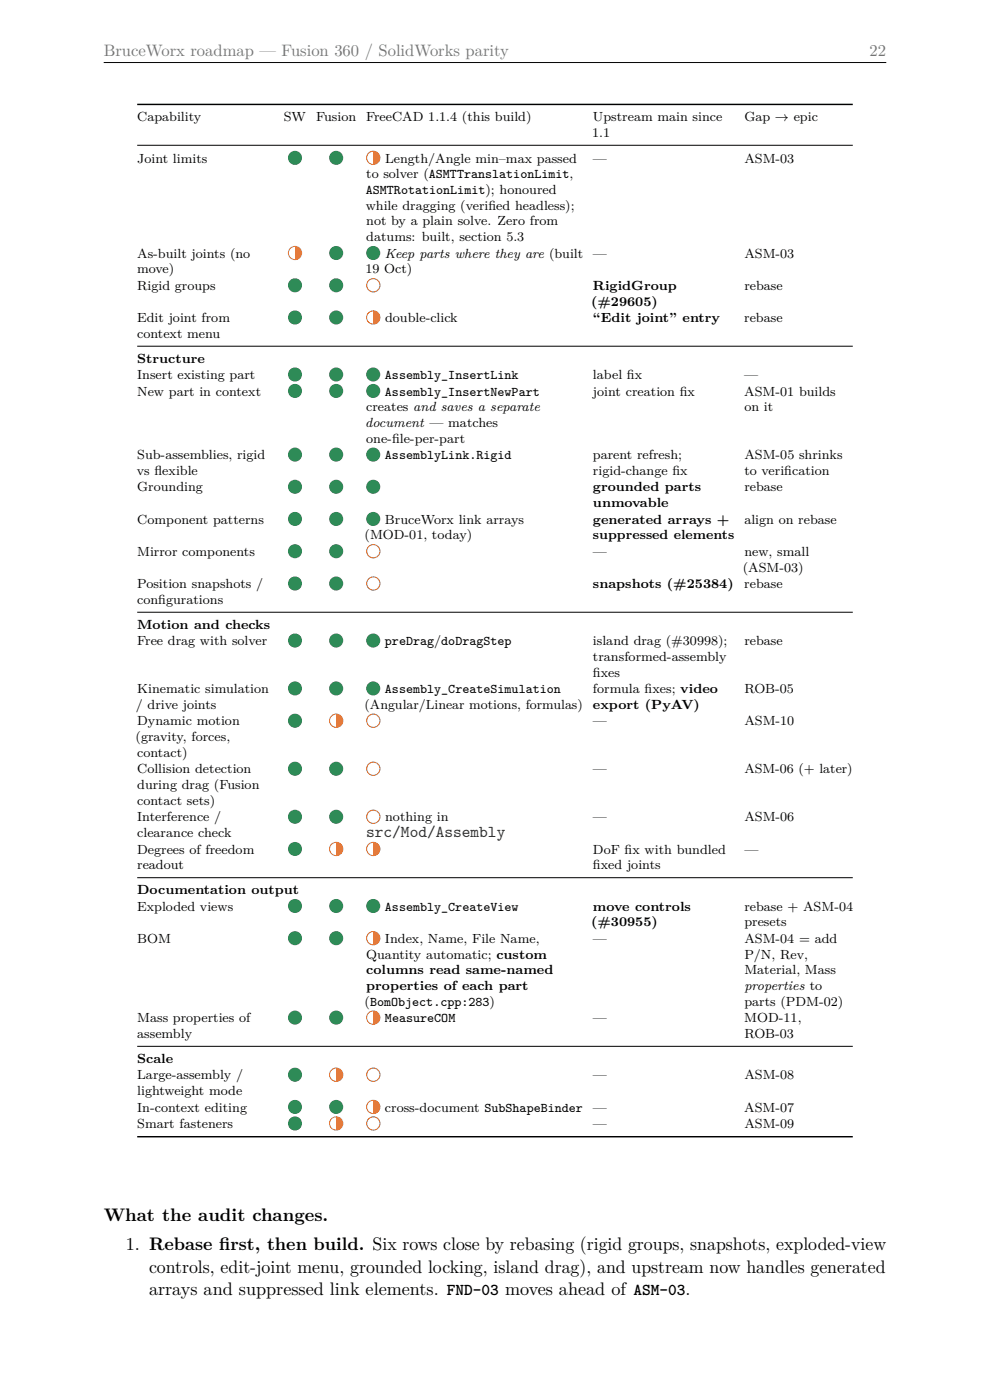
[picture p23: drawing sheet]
<svg xmlns="http://www.w3.org/2000/svg" width="210mm" height="297mm" viewBox="0 0 210 297" stroke-linecap="round" stroke-linejoin="round" font-family="sans-serif">
<defs><g id="words">
<g font-size="3.8">
<text x="22" y="259">What the audit changes.</text>
<text x="26.7" y="265.2">1. Rebase f</text>
<text x="31.6" y="270">controls, edit-joint menu, grounded locking, island drag), and upstream now handles generated</text>
<text x="46.5" y="265.2">irst, then build. Six rows close by rebasing (rigid groups, snapshots, exploded-view</text>
<text x="31.6" y="274.8">arrays and suppressed link elements. FND-03 moves ahead of ASM-03.</text>
</g>
<g font-size="3.5" fill="#6b7280">
<text x="22" y="11.9">BruceWorx roadmap — Fusion 360 / SolidWorks parity</text>
<text x="184.4" y="11.9">22</text>
</g>
<text font-size="3.5" fill="#2b2f36" x="77.7" y="177.6">src/Mod/Assembly</text>
<g font-size="2.8">
<text x="29.1" y="25.7">Capability</text>
<text x="60.2" y="25.7">SW</text>
<text x="67" y="25.7">Fusion</text>
<text x="77.7" y="25.7">FreeCAD 1.1.4 (this build)</text>
<text x="125.6" y="29.1">1.1</text>
<text x="125.8" y="25.7">Upstream main since</text>
<text x="157.9" y="25.7">Gap → epic</text>
<text x="29.1" y="34.5">Joint limits</text>
<text x="81.7" y="34.5">Length/Angle min–max passed</text>
<text x="125.8" y="34.5">—</text>
<text x="157.9" y="34.5">ASM-03</text>
<text x="77.6" y="41.2">ASMTRotationLimit); honoured</text>
<text x="77.7" y="37.8">to solver (ASMTTranslationLimit,</text>
<text x="77.6" y="44.5">while dragging (verif</text>
<text x="77.7" y="47.8">not by a plain solve. Zero from</text>
<text x="103.6" y="44.5">ied headless);</text>
<text x="77.7" y="51.2">datums: built, section 5.3</text>
<text x="29.1" y="54.7">As-built joints (no</text>
<text x="29.1" y="58">move)</text>
<text x="77.5" y="58">19 Oct)</text>
<text x="81.7" y="54.7">Keep parts where they are (built</text>
<text x="125.8" y="54.7">—</text>
<text x="157.9" y="54.7">ASM-03</text>
<text x="29.1" y="61.5">Rigid groups</text>
<text x="125.4" y="64.9">(#29605)</text>
<text x="125.8" y="61.5">RigidGroup</text>
<text x="157.9" y="61.5">rebase</text>
<text x="29.1" y="68.3">Edit joint from</text>
<text x="29.1" y="71.7">context menu</text>
<text x="81.7" y="68.3">double-click</text>
<text x="125.8" y="68.3">“Edit joint” entry</text>
<text x="157.9" y="68.3">rebase</text>
<text x="29.1" y="77">Structure</text>
<text x="29.1" y="80.4">Insert existing part</text>
<text x="29.1" y="83.9">New part in context</text>
<text x="81.7" y="80.4">Assembly_InsertLink</text>
<text x="81.7" y="83.9">Assembly_InsertNewPart</text>
<text x="125.8" y="80.4">label f</text>
<text x="125.8" y="83.9">joint creation f</text>
<text x="133" y="80.4">ix</text>
<text x="144.2" y="83.9">ix</text>
<text x="157.9" y="80.4">—</text>
<text x="157.9" y="83.9">ASM-01 builds</text>
<text x="77.7" y="87.3">creates and saves a separate</text>
<text x="157.9" y="87.3">on it</text>
<text x="77.4" y="90.6">document — matches</text>
<text x="77.7" y="93.9">one-f</text>
<text x="83.2" y="93.9">ile-per-part</text>
<text x="29" y="100.8">vs f</text>
<text x="29.1" y="97.4">Sub-assemblies, rigid</text>
<text x="32.8" y="100.8">lexible</text>
<text x="81.7" y="97.4">AssemblyLink.Rigid</text>
<text x="125.8" y="97.4">parent refresh;</text>
<text x="125.8" y="100.8">rigid-change f</text>
<text x="142.6" y="100.8">ix</text>
<text x="157.9" y="97.4">ASM-05 shrinks</text>
<text x="157.9" y="100.8">to verif</text>
<text x="166.4" y="100.8">ication</text>
<text x="29.1" y="104.3">Grounding</text>
<text x="125.8" y="104.3">grounded parts</text>
<text x="125.8" y="107.6">unmovable</text>
<text x="157.9" y="104.3">rebase</text>
<text x="29.1" y="111.1">Component patterns</text>
<text x="81.7" y="111.1">BruceWorx link arrays</text>
<text x="125.8" y="111.1">generated arrays +</text>
<text x="157.9" y="111.1">align on rebase</text>
<text x="29.1" y="117.9">Mirror components</text>
<text x="77.3" y="114.4">(MOD-01, today)</text>
<text x="125.8" y="114.4">suppressed elements</text>
<text x="125.8" y="117.9">—</text>
<text x="157.9" y="117.9">new, small</text>
<text x="29.1" y="124.8">Position snapshots /</text>
<text x="125.8" y="124.8">snapshots (#25384)</text>
<text x="157.5" y="121.3">(ASM-03)</text>
<text x="157.9" y="124.8">rebase</text>
<text x="29.1" y="128.1">conf</text>
<text x="33.6" y="128.1">igurations</text>
<text x="29.1" y="133.4">Motion and checks</text>
<text x="29.1" y="136.9">Free drag with solver</text>
<text x="81.7" y="136.9">preDrag/doDragStep</text>
<text x="125.8" y="136.9">island drag (#30998);</text>
<text x="157.9" y="136.9">rebase</text>
<text x="125.8" y="140.2">transformed-assembly</text>
<text x="125.8" y="143.6">f</text>
<text x="125.8" y="143.6">ixes</text>
<text x="29.1" y="147">Kinematic simulation</text>
<text x="81.7" y="147">Assembly_CreateSimulation</text>
<text x="125.8" y="147">formula f</text>
<text x="136.7" y="147">ixes; video</text>
<text x="157.9" y="147">ROB-05</text>
<text x="28.8" y="150.4">/ drive joints</text>
<text x="29.1" y="153.9">Dynamic motion</text>
<text x="77.3" y="150.4">(Angular/Linear motions, formulas)</text>
<text x="125.8" y="150.4">export (PyAV)</text>
<text x="125.8" y="153.9">—</text>
<text x="157.9" y="153.9">ASM-10</text>
<text x="28.8" y="157.2">(gravity, forces,</text>
<text x="29.1" y="160.6">contact)</text>
<text x="29.1" y="164.1">Collision detection</text>
<text x="29.1" y="167.4">during drag (Fusion</text>
<text x="125.8" y="164.1">—</text>
<text x="157.9" y="164.1">ASM-06 (+ later)</text>
<text x="29.1" y="170.8">contact sets)</text>
<text x="29.1" y="174.3">Interference /</text>
<text x="29.1" y="177.6">clearance check</text>
<text x="81.7" y="174.3">nothing in</text>
<text x="125.8" y="174.3">—</text>
<text x="157.9" y="174.3">ASM-06</text>
<text x="29.1" y="181.1">Degrees of freedom</text>
<text x="29.1" y="184.4">readout</text>
<text x="125.8" y="181.1">DoF f</text>
<text x="125.8" y="184.4">f</text>
<text x="125.8" y="184.4">ixed joints</text>
<text x="132.5" y="181.1">ix with bundled</text>
<text x="157.9" y="181.1">—</text>
<text x="29.1" y="189.7">Documentation output</text>
<text x="29.1" y="193.2">Exploded views</text>
<text x="81.7" y="193.2">Assembly_CreateView</text>
<text x="125.4" y="196.5">(#30955)</text>
<text x="125.8" y="193.2">move controls</text>
<text x="157.9" y="193.2">rebase + ASM-04</text>
<text x="157.9" y="196.5">presets</text>
<text x="29.1" y="200">BOM</text>
<text x="77.7" y="203.4">Quantity automatic; custom</text>
<text x="81.7" y="200">Index, Name, File Name,</text>
<text x="125.8" y="200">—</text>
<text x="157.9" y="200">ASM-04 = add</text>
<text x="157.9" y="203.4">P/N, Rev,</text>
<text x="77.7" y="206.7">columns read same-named</text>
<text x="157.9" y="206.7">Material, Mass</text>
<text x="77.3" y="213.4">(BomObject.cpp:283)</text>
<text x="77.7" y="210">properties of each part</text>
<text x="157.9" y="210">properties to</text>
<text x="157.9" y="213.4">parts (PDM-02)</text>
<text x="29.1" y="216.9">Mass properties of</text>
<text x="29.1" y="220.2">assembly</text>
<text x="81.7" y="216.9">MeasureCOM</text>
<text x="125.8" y="216.9">—</text>
<text x="157.9" y="216.9">MOD-11,</text>
<text x="157.9" y="220.2">ROB-03</text>
<text x="29.1" y="225.5">Scale</text>
<text x="29.1" y="229">Large-assembly /</text>
<text x="29.1" y="232.3">lightweight mode</text>
<text x="125.8" y="229">—</text>
<text x="157.9" y="229">ASM-08</text>
<text x="29.1" y="239.3">Smart fasteners</text>
<text x="29.1" y="235.8">In-context editing</text>
<text x="81.7" y="235.8">cross-document SubShapeBinder</text>
<text x="125.8" y="235.8">—</text>
<text x="125.8" y="239.3">—</text>
<text x="157.9" y="235.8">ASM-07</text>
<text x="157.9" y="239.3">ASM-09</text>
</g>
</g></defs>
<path d="M22 13.3h166M29.1 30.8h151.8" fill="none" stroke="#000" stroke-width=".21"/>
<path d="M29.1 22.2h151.8" fill="none" stroke="#000" stroke-width=".31"/>
<g fill="#2e8b57">
<circle cx="62.6" cy="33.5" r="1.49"/>
<circle cx="71.3" cy="33.5" r="1.49"/>
</g>
<circle cx="79.2" cy="33.5" r="1.41" fill="none" stroke="#e5782f" stroke-width=".21"/>
<path d="M79.2 32.1a1.41 1.41 0 0 1 1.4 1.4 1.41 1.41 0 0 1-1.4 1.4z" fill="#e5782f"/>
<circle cx="62.6" cy="53.7" r="1.41" fill="none" stroke="#e5782f" stroke-width=".21"/>
<path d="M62.6 52.3a1.41 1.41 0 0 1 1.4 1.4 1.41 1.41 0 0 1-1.4 1.4z" fill="#e5782f"/>
<g fill="#2e8b57">
<circle cx="71.3" cy="53.7" r="1.49"/>
<circle cx="79.2" cy="53.7" r="1.49"/>
<circle cx="62.6" cy="60.5" r="1.49"/>
<circle cx="71.3" cy="60.5" r="1.49"/>
</g>
<circle cx="79.2" cy="60.5" r="1.41" fill="none" stroke="#d2463c" stroke-width=".21"/>
<g fill="#2e8b57">
<circle cx="62.6" cy="67.4" r="1.49"/>
<circle cx="71.3" cy="67.4" r="1.49"/>
</g>
<circle cx="79.2" cy="67.4" r="1.41" fill="none" stroke="#e5782f" stroke-width=".21"/>
<path d="M79.2 65.9a1.41 1.41 0 0 1 1.4 1.5 1.41 1.41 0 0 1-1.4 1.4z" fill="#e5782f"/>
<path d="M29.1 73.4h151.8" fill="none" stroke="#000" stroke-width=".21"/>
<g fill="#2e8b57">
<circle cx="62.6" cy="79.4" r="1.49"/>
<circle cx="71.3" cy="79.4" r="1.49"/>
<circle cx="79.2" cy="79.4" r="1.49"/>
<circle cx="62.6" cy="82.9" r="1.49"/>
<circle cx="71.3" cy="82.9" r="1.49"/>
<circle cx="79.2" cy="82.9" r="1.49"/>
<circle cx="62.6" cy="96.4" r="1.49"/>
<circle cx="71.3" cy="96.4" r="1.49"/>
<circle cx="79.2" cy="96.4" r="1.49"/>
<circle cx="62.6" cy="103.3" r="1.49"/>
<circle cx="71.3" cy="103.3" r="1.49"/>
<circle cx="79.2" cy="103.3" r="1.49"/>
<circle cx="62.6" cy="110.1" r="1.49"/>
<circle cx="71.3" cy="110.1" r="1.49"/>
<circle cx="79.2" cy="110.1" r="1.49"/>
<circle cx="62.6" cy="116.9" r="1.49"/>
<circle cx="71.3" cy="116.9" r="1.49"/>
</g>
<circle cx="79.2" cy="116.9" r="1.41" fill="none" stroke="#d2463c" stroke-width=".21"/>
<g fill="#2e8b57">
<circle cx="62.6" cy="123.8" r="1.49"/>
<circle cx="71.3" cy="123.8" r="1.49"/>
</g>
<circle cx="79.2" cy="123.8" r="1.41" fill="none" stroke="#d2463c" stroke-width=".21"/>
<path d="M29.1 129.9h151.8" fill="none" stroke="#000" stroke-width=".21"/>
<g fill="#2e8b57">
<circle cx="62.6" cy="135.9" r="1.49"/>
<circle cx="71.3" cy="135.9" r="1.49"/>
<circle cx="79.2" cy="135.9" r="1.49"/>
<circle cx="62.6" cy="146" r="1.49"/>
<circle cx="71.3" cy="146" r="1.49"/>
<circle cx="79.2" cy="146" r="1.49"/>
<circle cx="62.6" cy="152.9" r="1.49"/>
</g>
<circle cx="71.3" cy="152.9" r="1.41" fill="none" stroke="#e5782f" stroke-width=".21"/>
<path d="M71.3 151.5a1.41 1.41 0 0 1 1.4 1.4 1.41 1.41 0 0 1-1.4 1.4z" fill="#e5782f"/>
<circle cx="79.2" cy="152.9" r="1.41" fill="none" stroke="#d2463c" stroke-width=".21"/>
<g fill="#2e8b57">
<circle cx="62.6" cy="163.1" r="1.49"/>
<circle cx="71.3" cy="163.1" r="1.49"/>
</g>
<circle cx="79.2" cy="163.1" r="1.41" fill="none" stroke="#d2463c" stroke-width=".21"/>
<g fill="#2e8b57">
<circle cx="62.6" cy="173.3" r="1.49"/>
<circle cx="71.3" cy="173.3" r="1.49"/>
</g>
<circle cx="79.2" cy="173.3" r="1.41" fill="none" stroke="#d2463c" stroke-width=".21"/>
<circle cx="62.6" cy="180.1" r="1.49" fill="#2e8b57"/>
<circle cx="71.3" cy="180.1" r="1.41" fill="none" stroke="#e5782f" stroke-width=".21"/>
<path d="M71.3 178.7a1.41 1.41 0 0 1 1.4 1.4 1.41 1.41 0 0 1-1.4 1.4z" fill="#e5782f"/>
<circle cx="79.2" cy="180.1" r="1.41" fill="none" stroke="#e5782f" stroke-width=".21"/>
<path d="M79.2 178.7a1.41 1.41 0 0 1 1.4 1.4 1.41 1.41 0 0 1-1.4 1.4z" fill="#e5782f"/>
<path d="M29.1 186.2h151.8" fill="none" stroke="#000" stroke-width=".21"/>
<g fill="#2e8b57">
<circle cx="62.6" cy="192.2" r="1.49"/>
<circle cx="71.3" cy="192.2" r="1.49"/>
<circle cx="79.2" cy="192.2" r="1.49"/>
<circle cx="62.6" cy="199" r="1.49"/>
<circle cx="71.3" cy="199" r="1.49"/>
</g>
<circle cx="79.2" cy="199" r="1.41" fill="none" stroke="#e5782f" stroke-width=".21"/>
<path d="M79.2 197.6a1.41 1.41 0 0 1 1.4 1.4 1.41 1.41 0 0 1-1.4 1.4z" fill="#e5782f"/>
<g fill="#2e8b57">
<circle cx="62.6" cy="215.9" r="1.49"/>
<circle cx="71.3" cy="215.9" r="1.49"/>
</g>
<circle cx="79.2" cy="215.9" r="1.41" fill="none" stroke="#e5782f" stroke-width=".21"/>
<path d="M79.2 214.5a1.41 1.41 0 0 1 1.4 1.4 1.41 1.41 0 0 1-1.4 1.4z" fill="#e5782f"/>
<path d="M29.1 222h151.8" fill="none" stroke="#000" stroke-width=".21"/>
<circle cx="62.6" cy="228" r="1.49" fill="#2e8b57"/>
<circle cx="71.3" cy="228" r="1.41" fill="none" stroke="#e5782f" stroke-width=".21"/>
<path d="M71.3 226.6a1.41 1.41 0 0 1 1.4 1.4 1.41 1.41 0 0 1-1.4 1.4z" fill="#e5782f"/>
<circle cx="79.2" cy="228" r="1.41" fill="none" stroke="#d2463c" stroke-width=".21"/>
<g fill="#2e8b57">
<circle cx="62.6" cy="234.8" r="1.49"/>
<circle cx="71.3" cy="234.8" r="1.49"/>
</g>
<circle cx="79.2" cy="234.8" r="1.41" fill="none" stroke="#e5782f" stroke-width=".21"/>
<path d="M79.2 233.4a1.41 1.41 0 0 1 1.4 1.4 1.41 1.41 0 0 1-1.4 1.4z" fill="#e5782f"/>
<circle cx="62.6" cy="238.3" r="1.49" fill="#2e8b57"/>
<circle cx="71.3" cy="238.3" r="1.41" fill="none" stroke="#e5782f" stroke-width=".21"/>
<path d="M71.3 236.9a1.41 1.41 0 0 1 1.4 1.4 1.41 1.41 0 0 1-1.4 1.4z" fill="#e5782f"/>
<circle cx="79.2" cy="238.3" r="1.41" fill="none" stroke="#d2463c" stroke-width=".21"/>
<path d="M29.1 241.1h151.8" fill="none" stroke="#000" stroke-width=".31"/>
<use href="#words"/>
</svg>
